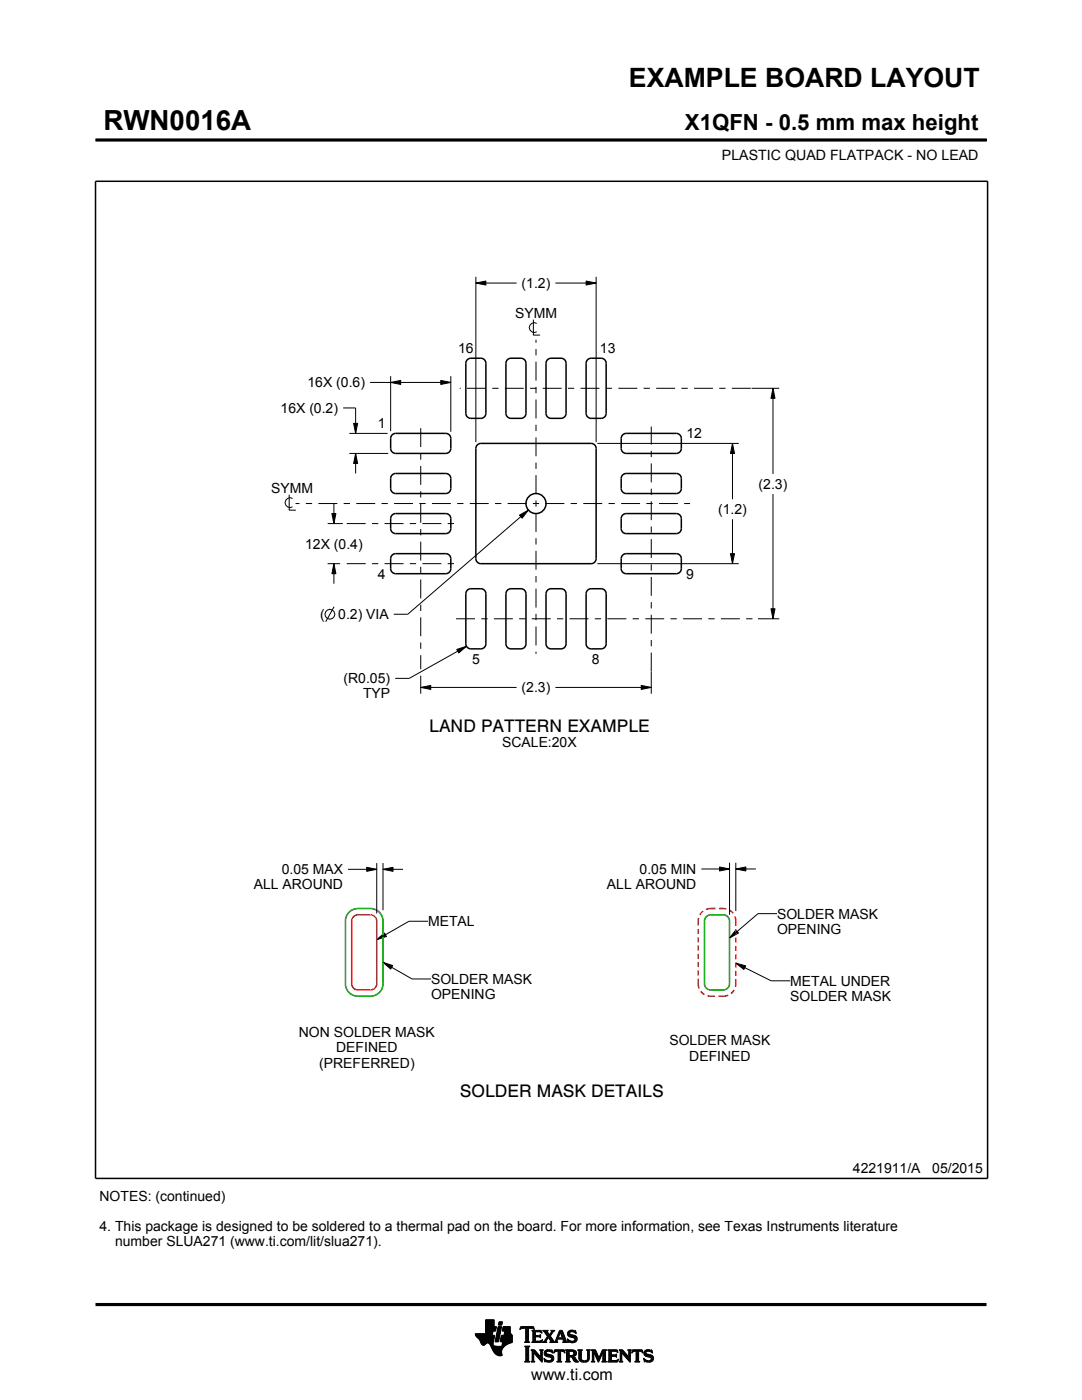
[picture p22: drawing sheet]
<svg xmlns="http://www.w3.org/2000/svg" width="216mm" height="279mm" viewBox="0 0 216 279" stroke-linecap="round" stroke-linejoin="round" font-family="sans-serif">
<defs><g id="words">
<text font-size="5.5" x="20.6" y="26">RWN0016A</text>
<text font-size="5.3" x="125.5" y="17.4">EXAMPLE BOARD LAYOUT</text>
<text font-size="4.4" x="136.7" y="26">X1QFN - 0.5 mm max height</text>
<g font-size="3.5">
<text x="85.6" y="146">LAND PATTERN EXAMPLE</text>
<text x="91.8" y="218.8">SOLDER MASK DETAILS</text>
</g>
<text font-size="3.2" x="106" y="275.3">www.ti.com</text>
<g font-size="2.8">
<text x="144.1" y="32">PLASTIC QUAD FLATPACK - NO LEAD</text>
<text x="104.1" y="57.5">(1.2)</text>
<text x="102.8" y="63.4">SYMM</text>
<text x="91.4" y="70.4">16</text>
<text x="119.7" y="70.5">13</text>
<text x="61.4" y="77.3">16X (0.6)</text>
<text x="56" y="82.4">16X (0.2)</text>
<text x="75.4" y="85.4">1</text>
<text x="137" y="87.4">12</text>
<text x="54.1" y="98.3">SYMM</text>
<text x="151.4" y="97.6">(2.3)</text>
<text x="143.3" y="102.6">(1.2)</text>
<text x="60.9" y="109.5">12X (0.4)</text>
<text x="75.4" y="115.5">4</text>
<text x="136.9" y="115.5">9</text>
<text x="63.9" y="123.6">(</text>
<text x="67.5" y="123.6">0.2) VIA</text>
<text x="68.6" y="136.4">(R0.05)</text>
<text x="94.2" y="132.6">5</text>
<text x="118.1" y="132.5">8</text>
<text x="72.4" y="139.4">TYP</text>
<text x="104.1" y="138.2">(2.3)</text>
<text x="100.2" y="149.2">SCALE:20X</text>
<text x="50.6" y="177.5">ALL AROUND</text>
<text x="56.2" y="174.5">0.05 MAX</text>
<text x="121.1" y="177.4">ALL AROUND</text>
<text x="127.6" y="174.4">0.05 MIN</text>
<text x="85.4" y="184.9">METAL</text>
<text x="155" y="183.3">SOLDER MASK</text>
<text x="155" y="186.3">OPENING</text>
<text x="86" y="196.4">SOLDER MASK</text>
<text x="157.7" y="196.7">METAL UNDER</text>
<text x="86" y="199.4">OPENING</text>
<text x="157.7" y="199.7">SOLDER MASK</text>
<text x="59.6" y="207">NON SOLDER MASK</text>
<text x="133.6" y="208.7">SOLDER MASK</text>
<text x="63.7" y="213">(PREFERRED)</text>
<text x="67.1" y="210">DEFINED</text>
<text x="137.5" y="211.7">DEFINED</text>
<text x="19.9" y="239.7">NOTES: (continued)</text>
<text x="170.2" y="234.2">4221911/A</text>
<text x="186" y="234.2">05/2015</text>
<text x="19.9" y="245.7">4. This package is designed to be soldered to a thermal pad on the board. For more information, see Texas Instruments literature</text>
<text x="23" y="248.7">number SLUA271 (www.ti.com/lit/slua271).</text>
</g>
</g></defs>
<g fill="#000">
<path d="M95 56.5l2-.4v.8zM117 56.1l2 .4-2 .4zM78 76.3l2-.4v.8zM88 75.9l2 .4-2 .4zM154.2 77.5l.4 2h-.8zM70.6 84.5h.8l-.4 2zM71 90.5l.4 2h-.8zM146.2 88.5l.4 2h-.8zM66.2 102.5h.8l-.4 2zM66.6 112.5l.4 2h-.8zM103.7 102.8l1.7-1-1.2 1.6zM145.8 110.5h.8l-.4 2z"/>
<path d="M84 137.2l2-.4v.8zM91.1 129.6l2-.6-1.6 1.3zM128 136.8l2 .4-2 .4zM153.8 121.5h.8l-.4 2zM73.2 173.1l2 .4-2 .4zM76.4 173.5l2-.4v.8zM143.6 173l2 .4-2 .4zM146.8 173.4l2-.4v.8zM75.2 187.5l1.5-1.3 .4 .7zM76.4 192.1l2 .6-.4 .7zM146.8 185.6l.6 .6-1.8 1zM146.8 192.2l2 .6-.4 .7z"/>
</g>
<g fill="none" stroke="#000" stroke-width=".2">
<path d="M19.1 27.9h177.7M196.8 27.7v.5M95 56.5l2-.4v.8zM95 55.2v33M95 56.5h8.1M110.8 56.5h8.2M117 56.1l2 .4-2 .4zM119 55.2v33M73.8 76.3h16.2M78 76.3l2-.4v.8zM78 75.1v11M88 75.9l2 .4-2 .4z"/>
<path d="M90 75.1v11.1M106.4 63.8v3.1h1.4M107.1 64.5a.98 .98 0 0 0-1.5 .9 .98 .98 0 0 0 1.5 .8M150 77.5h5.5M154.2 77.5l.4 2h-.8zM154.2 77.5v17.1M57.7 98.7v3.1h1.3M58.4 99.5a.98 .98 0 0 0-1.5 .8 .98 .98 0 0 0 1.5 .8M68.5 81.4h2.5v5.1M69.7 90.5h7.8M69.7 86.5h7.6M70.6 84.5h.8l-.4 2z"/>
<path d="M71 90.5l.4 2h-.8zM71 90.5v4M119.2 88.5h28.2M146.2 88.5l.4 2h-.8zM146.2 88.5v11.1M154.2 98.6v24.9M65.4 112.5h2.5M65.4 104.5h3M66.2 102.5h.8l-.4 2zM66.6 112.5l.4 2h-.8zM66.6 100.5v4M66.6 112.5v4"/>
<path d="M103.7 102.8l1.7-1-1.2 1.6zM105.4 101.8l-24 20.8h-2.8M119.2 112.5h28.2M145.8 110.5h.8l-.4 2zM146.2 103.6v8.9M66.7 121.1l-1.7 3M84 137.2l2-.4v.8zM84 137.2h19.1M84 134.8v3.6M91.1 129.6l2-.6-1.6 1.3zM93.1 129l-11.4 6.4h-2.8M110.8 137.2h19.2"/>
<path d="M128 136.8l2 .4-2 .4zM130 134v4.4M151.3 123.5h4.2M153.8 121.5h.8l-.4 2zM69.5 173.5h5.7M73.2 173.1l2 .4-2 .4zM75.2 172.2v10.1M76.4 173.5l2-.4v.8zM76.4 172.2v9.5M76.4 173.5h4M139.9 173.4h5.7M143.6 173l2 .4-2 .4z"/>
<path d="M145.6 172.2v10.4M146.8 173.4l2-.4v.8zM146.8 172.2v9.6M146.8 173.4h4M75.2 187.5l1.5-1.3 .4 .7zM76.4 192.1l2 .6-.4 .7zM76.4 192.1l5.8 3.3h3.8M85.4 183.9h-3.8l-6.4 3.6M146.8 192.2l2 .6-.4 .7zM146.8 192.2l7.1 3.5h3.8M146.8 185.6l.6 .6-1.8 1zM155 182.3h-3.8l-5.6 4.9"/>
<path d="M94.8 266.2h3.5M94.8 266.3h3.5M94.9 266.4h3.3M94.9 266.5h3.8l-.2 1.2M94.9 266.5h3.8M95 266.6h3.7M95 266.7h3.7M95.1 266.8h3.6M95.2 266.9h3.4M95.3 267h3.3M95.4 267.1h3.2M95.5 267.2h3.1"/>
<path d="M95.6 267.3h3M95.7 267.4h2.8M95.7 267.5h2.8M95.7 267.5l.4 .7 .3 .3 .3-.1 .5-.4 .4 .1 .8 1.5M95.8 267.6h2.7M95.8 267.7h2.7M95.9 267.8h2.6M95.9 267.9h2.5M95.9 268h2.5M96 268h1.1M96 268.1h1M96.1 268.2h.8"/>
<path d="M96.1 268.3h.7M96.2 268.4h.6M96.3 268.4h.4M96.9 266.1h1.4M96.9 266h1.4M96.9 265.9h1.4M96.9 265.8h1.5M96.9 265.7h1.5M96.9 264.7l2.2 .1-.2 .9h-.5l-.2 .8M96.9 265.6h2M96.9 265.5h2M96.9 265.4h2"/>
<path d="M96.9 265.3h2.1M96.9 265.2h2.1M96.9 265.1h2.1M96.9 265h2.1M96.9 264.9h2.1M96.9 264.8h2.2M96.9 264.6h1.7M96.9 264.5h1.7M96.9 264.4h1.7M96.9 264.3h1.7M96.9 264.2h1.7M96.9 264.1h1.7"/>
<path d="M96.9 264h1.7M96.9 263.9h1.7M96.9 263.8h1.7M96.9 263.7h1.7M96.9 263.6h1.7M96.9 263.5h1.7M96.9 263.4h1.7M97.5 268h.9M97.6 268.1h.8M97.7 268.2h.7M97.7 268.3h.7M97.8 268.4h.6"/>
<path d="M97.9 268.5h.6M97.9 268.6h.7M98 268.7h1.1M98 268.8h2.6M98 268.8h2.5M98.1 268.9h2.3M98.1 269h2.3M98.1 269.1h2.2M98.2 269.2h2.1M98.2 269.2h2M98.2 269.3h2M98.3 269.4h1.9"/>
<path d="M98.3 269.5h1.8M98.4 269.6h1.7M98.4 269.6l.6 .7 .6 .3 .6-.1-.1-.7M98.4 268v.4l.3 .2 2 .1M98.5 269.7h1.6M98.5 267.7l-.1 .3M98.5 269.8h1.6M98.6 269.9h1.5M98.6 264.8v-1.4h-1.7v2.8h-2.1l.2 .5 .7 .8M98.6 270h1.5M98.7 270h1.4M98.8 270.1h1.3"/>
<path d="M98.8 267.7h.7M98.8 267.6h.7M98.8 267.5h.7M98.9 270.2h1.2M98.9 267.4h.7M98.9 267.3h.7M98.9 267.2h.7M98.9 267.1h.7M98.9 267h.7M98.9 270.3h1.3M99 266.9h.6M99 266.9h.7"/>
<path d="M99 266.8h.7M99 266.7h.7M99 266.6h.7M99 266.5h.7M99.1 270.4h1.1M99.1 266.4h.7M99.1 266.3h.7M99.1 266.2h.7M99.1 266.1h.7M99.1 266h.7M99.2 265.9h.7M99.2 265.8h.7"/>
<path d="M99.2 270.4h1M99.2 265.7h.7M99.2 265.6h.7M99.2 265.5h.7M99.3 265.4h.6M99.3 265.4h.7M99.3 265.3h.7M99.3 265.2h.7M99.3 265.1h.7M99.3 265h.7M99.4 270.5h.8M99.4 264.9h.7"/>
<path d="M99.4 264.8h.7M99.4 264.8h.7l-.6 3h-.7zM99.5 264.4h.6M99.5 264.3h.7M99.5 264.2h.7M99.5 264.1h.7M99.5 264h.7M99.5 263.9h.7M99.6 263.8h.7M99.6 263.8h.7l-.2 .7h-.7zM99.8 270.6h.1M99.8 267.7h2.4"/>
<path d="M99.8 267.6h2.4M99.8 267.5h2.4M99.9 267.4h2.3M99.9 267.3h2.3M99.9 267.2h2.3M99.9 267.1h2.3M99.9 267h2.3M99.9 266.9h2.3M100 266.9h2.2M100 266.8h2.2M100 266.7h2.2M100 266.6h2.2"/>
<path d="M100 266.5h2.2M100.1 268.6h.7M100.2 268.5h.7M100.2 268.4h.8M100.2 268.4h.9M100.2 268.3h1M100.2 268.2h1.2M100.2 265.6h1.6M100.2 268.1h1.4M100.2 265.5h1.6M100.2 268h1.6M100.3 265.4h1.5"/>
<path d="M100.3 268h1.7M100.3 267.9h1.9M100.3 265.3h1.5M100.3 267.8h1.9M100.3 265.2h1.5M100.3 265.1h1.5M100.3 265h1.5M100.4 264.9h1.4M100.4 264.8h1.4M100.6 266.5l.1-.8h-.5l.2-.9h1.4l.1 1.1 .3 .6v1.4l-1.3 .6M100.6 266.4h1.5M100.6 266.3h1.4"/>
<path d="M100.6 266.2h1.4M100.6 266.1h1.3M100.7 266h1.2M100.7 265.9h1.2M100.7 265.8h1.1M100.7 265.7h1.1M100.9 268.5l-.6 .6-.2 .7M102.2 266.5h-2.2l-.2 1.1 .1 .2h.4l-.2 .9M103.7 265.3h.1M103.8 265.2h.2M103.8 265h2.8M103.8 264.9h2.7"/>
<path d="M103.9 264.8h2.6M104.7 267.8h1M104.7 271.8h1.1M104.7 268.7h1M104.8 267.7h.7M104.8 271.7h.8M104.9 265.2h.6M104.9 268.9h.6M104.9 267.6h.6M104.9 267.5v-2.3l-.7-.1-.4 .3 .1-.6h2.6l.1 .6-.4-.3-.7 .1v2.3M104.9 267.5l-.2 .3M104.9 267.5h.6"/>
<path d="M104.9 267.4h.6M104.9 267.3h.6M104.9 267.2h.6M104.9 267.1h.6M104.9 267h.6M104.9 266.8h.6M104.9 266.7h.6M104.9 266.6h.6M104.9 266.5h.6M104.9 266.4h.6M104.9 266.3h.6M104.9 266.2h.6"/>
<path d="M104.9 266.1h.6M104.9 265.9h.6M104.9 265.8h.6M104.9 265.7h.6M104.9 265.6h.6M104.9 265.5h.6M104.9 265.4h.6M104.9 265.3h.6M104.9 271.5h.6M104.9 269h.6M104.9 271.4h.6M104.9 271.4v-2.4l-.2-.4h1.1l-.3 .4v2.4"/>
<path d="M104.9 271.4l-.2 .4h1.1l-.3-.4M104.9 271.3h.6M104.9 271.2h.6M104.9 271.1h.6M104.9 271h.6M104.9 270.9h.6M104.9 270.8h.6M104.9 270.6h.6M104.9 270.5h.6M104.9 270.4h.6M104.9 270.3h.6M104.9 270.2h.6"/>
<path d="M104.9 270.1h.6M104.9 270h.6M104.9 269.9h.6M104.9 269.8h.6M104.9 269.6h.6M104.9 269.5h.6M104.9 269.4h.6M104.9 269.3h.6M104.9 269.2h.6M104.9 269.1h.6M105.5 267.5l.2 .3M105.7 267.8h-1"/>
<path d="M105.9 271.8h.8M105.9 269.4h.8M106.1 269.5h.7M106.1 267.8h2M106.1 271.7h.5M106.2 269.6h.7M106.2 271.5h.3M106.2 265.6h1.8M106.2 269.8h.8M106.2 271.4h.3M106.2 269.8l-.3-.4h.8l1.2 1.4M106.2 271.4l-.3 .4h.8l-.2-.4"/>
<path d="M106.2 271.3h.3M106.2 271.2h.3M106.2 271.1h.3M106.2 271h.3M106.2 270.9h.3M106.2 270.8h.3M106.2 270.6h.3M106.2 270.5h.3M106.2 270.4h.3M106.2 270.3h.3M106.2 270.2h.3M106.2 270.1h.3"/>
<path d="M106.2 270h1M106.2 269.9h.9M106.2 269.8v1.6M106.3 267.7h1.8M106.3 265.7h1.8M106.3 267.6h.6M106.3 265.8h.6M106.3 267.5l-.2 .3M106.3 267.5h.5M106.3 267.4h.5M106.3 267.3h.5M106.3 267.2h.5"/>
<path d="M106.3 267.1h.5M106.3 267h.5M106.3 266.8h.5M106.3 266.7h1.6M106.3 266.6h1.6M106.3 266.5h.5M106.3 266.4h.5M106.3 266.3h.5M106.3 266.2h.5M106.3 266.1h.5M106.3 265.9h.5M106.4 265.2h.2"/>
<path d="M106.5 270h.1M106.5 270v1.4M106.5 265.3h.1M106.6 270.1h.7M106.7 270.2h.7M106.8 270.3h.7M106.8 265.9l.1-.1h.7l.6 .2-.2-.5h-1.9l.2 .3v1.7M106.8 265.9v.6h.8l.3-.2v.7l-.3-.2h-.8l.1 .8h.9l.5-.2M106.9 270.4h.7M107 270.5h.7M107.1 270.6h.7M107.2 270.8h1"/>
<path d="M107.3 270.9h.9M107.4 271h.8M107.5 271.1h.7M107.6 271.2h.6M107.6 266.5h.3M107.7 271.3h.5M107.7 269.4h.7M107.7 266.8h.2M107.7 267.6h.5M107.8 266.4h.1M107.8 271.4h.4M107.8 267h.1"/>
<path d="M107.8 265.8h.3M107.8 269.5h.5M107.9 271.5h.3M107.9 269.6h.3M107.9 269.8h.3M107.9 270.6h.3M107.9 270.5h.3M107.9 270.4h.3M107.9 270.3h.3M107.9 270.2h.3M107.9 270.1h.3M107.9 270h.3"/>
<path d="M107.9 269.9h.3M107.9 269.8v1M108 271.7h.2M108 265.9h.1M108 267.5h.2M108.1 271.8h.1M108.1 266.1h.1M108.2 267.4h.1M108.2 269.8l.2-.4h-.7l.2 .4M108.2 269.8v2.1l-1.7-1.9M108.2 267.8h.9M108.3 267.4l-.2 .5-2-.1"/>
<path d="M108.3 265.6h1M108.5 267.7h.5M108.5 271.1l.2 .7 .2-.1 .6 .2 .7-.2 .3-.6M108.5 271.1h.1M108.5 265.7h.7M108.5 271.2h.2M108.6 271.3h.2M108.6 270.1l.2 .5 1.1 .3 .1 .3-.1 .3h-.5l-.9-.4M108.6 270.1h.4M108.6 270h.4M108.6 270.2h.6M108.6 267.6h.4"/>
<path d="M108.6 271.4h.4M108.6 269.9h.4M108.6 270.3h1M108.6 265.8h.7M108.6 271.5h.8M108.6 269.8h.5M108.7 271.7h1.5M108.7 270.4h1.3M108.7 267.5h.3M108.7 271.8h.1M108.7 265.9h.6M108.7 269.6h1.5"/>
<path d="M108.8 267.4h.3M108.8 270.5h1.5M108.8 266.1h.6M108.8 269.5h1.4M108.8 267.3h.4M108.9 266.2h.6M108.9 267.2h.4M108.9 266.3h.6M108.9 270.6h1.5M109 267.1h.3M109 270l.2 .2 1.1 .3 .2 .6M109 270l.1-.3h.4l.8 .3-.1-.6-.2 .1-.6-.1-.6 .2-.2 .5"/>
<path d="M109 266.4h1M109.1 271.8h.9M109.1 269.4h.7M109.1 267h.9M109.1 266.5h.8M109.1 267.8h-.9M109.2 266.8h.8M109.2 266.6h.6M109.2 266.7h.7M109.2 266.7l-.6 1-.4 .1M109.3 270.8h1.1M109.5 267.1h.6"/>
<path d="M109.6 267.2h.6M109.7 271.5h.7M109.7 267.3h.6M109.7 267.8l.2-.1-.5-.8-.4 .8 .1 .1M109.7 267.8h1.6M109.7 266.3h.4M109.7 267.4h.6M109.8 270.9h.7M109.8 266.2h.3M109.8 266.6l.9 1.2 1-2.3h.5l.8 2.1 .3 .2M109.8 267.5h.6M109.9 266.1h.3"/>
<path d="M109.9 269.8h.4M109.9 267.6h.6M109.9 267.7h.7M109.9 271.4h.5M109.9 265.9h.4M110 271h.5M110 265.6h.7M110 265.9l.1-.2-.2-.2h.8l-.9 1.1M110 265.9l-.4 .5-.4-.6 .2-.3h-1.1l.9 1.2M110 271.3h.5M110 265.8h.4M110 271.1h.5"/>
<path d="M110 271.2h.5M110.1 269.4h.1M110.1 265.7h.4M110.1 269.9h.2M110.2 270h.1M110.5 270h.1M110.5 269.9h.2M110.5 269.8h.3M110.6 269.6h2.1M110.6 269.5h2M110.6 269.4h2M110.7 267.7h.5"/>
<path d="M110.8 267.6h.4M110.9 267.5h.3M110.9 267.4h.3M111 267.3h.3M111 267.2h1.8M111 267.1h1.8M111.1 267h.3M111.1 271.8h1M111.1 266.8h.4M111.2 266.7h.3M111.2 267.5v.3h.1M111.2 267.5l.1-.2h1l.1 .2"/>
<path d="M111.2 266.6h.3M111.3 266.5h.3M111.3 271.7h.6M111.3 266.4h.3M111.3 271.5h.6M111.3 267.8h-1.6M111.3 269.8h.6M111.4 266.3h.3M111.4 271.4h.5M111.4 270.1h.5M111.4 270h.5M111.4 269.9h.5"/>
<path d="M111.4 270.5h.5M111.4 270.4h.5M111.4 270.3h.5M111.4 270.2h.5M111.4 271.1h.5M111.4 271h.5M111.4 270.9h.5M111.4 270.8h.5M111.4 270.6h.5M111.4 271.4l-.1-1.7h-.4l-.4 .4 .2-.7h1.9l.1 .7-.4-.4h-.4v1.7M111.4 271.4l-.3 .4h1l-.2-.4M111.4 271.3h.5"/>
<path d="M111.4 271.2h.5M111.4 266.2h.3M111.4 266.1h.4M111.5 265.9h.9M111.5 265.8h.8M111.6 265.7h.7M111.6 265.6h.6M111.8 265.9l.4 1.1h-.8zM111.9 266.1h.5M111.9 266.2h.5M111.9 266.3h.6M112 266.4h.5"/>
<path d="M112 266.5h.6M112.1 266.6h.5M112.1 266.7h.6M112.1 266.8h.6M112.2 267h.5M112.2 267.8h1.1M112.3 267.3h.6M112.3 267.4h.6M112.4 267.5h.6M112.4 267.5v.3h-.2M112.4 269.8h.3M112.4 267.6h.6"/>
<path d="M112.4 267.7h.7M112.6 269.9h.1M112.6 270h.2M112.8 271.8h1M112.8 269.4h1.6M113 269.5h1.7M113 271.7h.7M113 269.6h1.9M113 271.5h.6M113 269.8h.6M113 271.4h.6M113 271.4l-.2 .4h1l-.2-.4"/>
<path d="M113 271.3h.6M113 271.2h.6M113 271.1h.6M113 271h.6M113 270.9h.6M113 270.8h1.5M113 270.6h1.6M113 270.5h1.8M113 270.4h.6M113 270.3h.6M113 270.2h.6M113 270.1h.6"/>
<path d="M113 270h.6M113 269.9h.6M113 269.8v1.6M113 269.8l-.2-.4h1.5l.6 .2 .1 .5M113.2 267.3h.2M113.2 267.4h.3M113.2 266.2l.3 .5 1 .3 .2 .3M113.2 266.2h.5M113.2 266.3h.6M113.2 266.1h.5M113.3 267.5h.3M113.3 267.8h-1.1"/>
<path d="M113.3 266.4h.9M113.3 265.9h.4M113.3 267.6h.6M113.3 266.5h1.3M113.3 267.7h1.6M113.3 265.8h.5M113.3 267.8h.2M113.4 266.6h1.5M113.4 265.7h1.5M113.5 266.7h1.5M113.5 265.6h1.4M113.6 269.9l.1-.2h.5l.3 .4"/>
<path d="M113.6 269.9v.6M113.7 267.8h1.1M113.8 266.8h1.3M113.8 265.5h.6M114 268h.4M114.1 270.9h.6M114.2 271h.6M114.2 271.1h.7M114.3 271.2h.6M114.3 267h.8M114.3 269.8h.7M114.3 270.4h.6"/>
<path d="M114.4 271.3h.6M114.4 271.3l.4 .5h.7M114.4 271.3l-.3-.4-.5-.1v.6M114.4 270.7l1.1 1.1M114.4 270.7h.1M114.4 271.4h.7M114.4 269.9h.6M114.4 270.3h.6M114.5 267.6h.5M114.5 270.2h.5M114.5 270h.5M114.5 265.8h.4"/>
<path d="M114.5 270.1h.5M114.5 270.1l-.2 .3-.3 .1M114.5 271.5h.7M114.6 271.7h.7M114.6 267.1h.6M114.6 267.5h.5M114.7 267.2h.5M114.7 267.4h.5M114.7 265.9h.3M114.7 267.3h.5M114.7 271.8h.8M114.8 266.1h.2"/>
<path d="M114.9 266.2h.1M114.9 266.2l-.7-.4h-.4l-.1 .2 .1 .3 1.1 .4 .3 .5M114.9 266.2l-.1-.7-.2 .1-.5-.1-.6 .2-.3 .5M115 270.1l-.1 .4-.5 .2M115.2 267.2l-.3 .6-.7 .2-.6-.2-.2 .1-.2-.7 .9 .5 .4-.1 .2-.3M115.3 269.4h.9M115.4 269.5h.7M115.5 269.6h.5M115.5 269.8h.5M115.5 269.8v1.4l.4 .5 .6 .2 .6-.1 .4-.3 .1-.5M115.5 271h.5M115.5 270.9h.5"/>
<path d="M115.5 270.8h.5M115.5 270.6h.5M115.5 270.5h.5M115.5 270.4h.5M115.5 270.3h.5M115.5 270.2h.5M115.5 270.1h.5M115.5 270h.5M115.5 269.9h.5M115.5 271.1h.5M115.5 271.2h.5M115.5 271.3h.6"/>
<path d="M115.6 271.4h.6M115.7 271.5h.8M115.8 271.7h1.5M116 271l.2 .4 .5 .2 .4-.2 .2-.4M116 269.8l.2-.4h-.9l.2 .4M116 269.8v1.2M116 271.8h1.1M116.8 271.5h.6M117 269.4h.8M117.1 271.4h.4M117.2 269.5h.5M117.2 271.3h.4"/>
<path d="M117.2 269.6h.4M117.2 271.2h.4M117.2 271.1h.4M117.3 269.8h.3M117.3 271h.3M117.3 270.9h.3M117.3 270.8h.3M117.3 270.6h.3M117.3 270.5h.3M117.3 270.4h.3M117.3 270.3h.3M117.3 270.2h.3"/>
<path d="M117.3 270.1h.3M117.3 270h.3M117.3 269.9h.3M117.6 269.8l.2-.4h-.8l.2 .3 .1 1.3M117.6 269.8v1.2M118 271.8h.7M118 269.4h.8M118.1 269.5h.8M118.1 271.7h.5M118.2 269.6h.7M118.2 271.5h.3M118.2 269.8h.8"/>
<path d="M118.2 271.4h.3M118.2 271.4l-.2 .4h.7l-.2-.4M118.2 271.3h.3M118.2 271.2h.3M118.2 271.1h.3M118.2 271h.3M118.2 270.9h.3M118.2 270.8h.3M118.2 270.6h.3M118.2 270.5h.3M118.2 270.4h.3M118.2 270.3h.3"/>
<path d="M118.2 270.2h.3M118.2 270.1h.3M118.2 270h.9M118.2 269.9h.8M118.2 269.8v1.6M118.6 270.1h.5M118.6 270.2h.6M118.7 270.3h.5M118.7 270.4h.6M118.8 270.5h.5M118.8 270.6h.6M118.9 270.8h.5"/>
<path d="M118.9 270.9h.6M119 271h.8M119 271.1h.8M119.1 271.2h.6M119.1 271.3h.6M119.2 271.4h.4M119.2 271.5h.4M119.3 271.7h.2M119.3 271.8h.2M119.6 270.9h.3M119.6 270.8h.3M119.7 270.6h.3"/>
<path d="M119.7 270.5h.3M119.8 270.4h.3M119.8 270.3h.3M119.9 270.2h.3M119.9 270.1h.3M120 270h.8M120 269.9h.8M120 269.8h.8M120.1 271.8h1M120.1 269.6h.7M120.1 269.5h.8M120.2 269.4h.9"/>
<path d="M120.2 271.7h.7M120.3 271.5h.5M120.3 271.4h.5M120.3 271.4l-.2 .4h1l-.3-.4M120.3 271.4v-1.5l-.9 2-.9-2v1.5M120.3 271.3h.5M120.3 271.2h.5M120.3 271.1h.5M120.3 271h.5M120.3 270.9h.5M120.3 270.8h.5M120.3 270.6h.5"/>
<path d="M120.3 270.5h.5M120.3 270.4h.5M120.3 270.3h.5M120.3 270.2h.5M120.3 270.1h.5M120.8 269.8l.3-.4h-.9l-.7 1.6-.7-1.6h-.8l.2 .4M120.8 269.8v1.6M121.2 271.8h2M121.2 269.4h1.9M121.4 269.5h1.8M121.4 271.7h1.9M121.5 269.6h1.7"/>
<path d="M121.5 271.5h1.8M121.5 269.8h.5M121.5 271.4h.5M121.5 269.9h.5M121.5 269.8v1.6M121.5 269.8l-.3-.4h1.9l.2 .6M121.5 270.3h.5M121.5 270.2h.5M121.5 270.1h.5M121.5 270h.5M121.5 270.9h.5M121.5 270.8h.5"/>
<path d="M121.5 270.6h1.5M121.5 270.5h1.5M121.5 270.4h1.5M121.5 271.3h.5M121.5 271.2h.5M121.5 271.1h.5M121.5 271h.5M122.6 270.4l.4-.2v.7l-.2-.2h-.8v.8h.2M122.9 270.8h.1M122.9 270.3h.1M123 269.8h.3M123.1 271.4h.3"/>
<path d="M123.2 269.9h.1M123.3 270h.1M123.3 270l-.4-.3h-.8l-.1 .7M123.3 271.3h.1M123.4 271.2h.1M123.4 271.2l-.3 .3h-.4M123.4 271.2l-.2 .6h-2l.3-.4M123.5 271.8h.8M123.5 269.4h.7M123.6 269.5h.7M123.7 271.7h.5M123.7 269.6h.7"/>
<path d="M123.7 271.5h.4M123.7 269.8h.8M123.7 271.4h.4M123.7 271.4l-.2 .4h.8l-.2-.4M123.7 271.3h.4M123.7 271.2h.4M123.7 271.1h.4M123.7 271h.4M123.7 270.9h.4M123.7 270.8h.4M123.7 270.6h.4M123.7 270.5h.4"/>
<path d="M123.7 270.4h.4M123.7 270.3h.4M123.7 270.2h.4M123.7 270.1h.4M123.7 270h1M123.7 269.9h.9M123.7 269.8v1.6M124.1 270v1.4M124.1 270h.1M124.2 270.1h.6M124.2 270.2h.7M124.3 270.3h.7"/>
<path d="M124.4 270.4h.7M124.5 270.5h.7M124.6 270.6h.7M124.7 270.8h1.1M124.8 270.9h1M124.9 271h.9M125 271.1h.8M125.1 271.2h.7M125.2 271.3h.6M125.2 269.4h.8M125.3 271.4h.5M125.4 269.5h.5"/>
<path d="M125.4 271.5h.4M125.4 269.6h.4M125.5 269.8h.3M125.5 269.8l-.1 1-1.2-1.4h-.7l.2 .4M125.5 269.9h.3M125.5 270.2h.3M125.5 270.1h.3M125.5 270h.3M125.5 270.4h.3M125.5 270.3h.3M125.5 270.6h.3M125.5 270.5h.3"/>
<path d="M125.5 271.7h.3M125.6 271.8h.2M125.8 269.8l.2-.4h-.8l.3 .4M125.8 269.8v2.1l-1.7-1.9M126 270h.1M126.1 269.9h.1M126.1 269.8h.3M126.1 269.6h2.1M126.2 269.5h2M126.2 269.4h2M126.6 271.8h1.1M126.9 271.7h.6"/>
<path d="M126.9 271.5h.5M126.9 269.8h.5M126.9 271.4h.5M126.9 270.1h.5M126.9 270h.5M126.9 269.9h.5M126.9 270.5h.5M126.9 270.4h.5M126.9 270.3h.5M126.9 270.2h.5M126.9 271.1h.5M126.9 271h.5"/>
<path d="M126.9 270.9h.5M126.9 270.8h.5M126.9 270.6h.5M126.9 271.4v-1.7h-.5l-.3 .4 .1-.7h1.9l.2 .7-.4-.4h-.5v1.7M126.9 271.4l-.3 .4h1.1l-.3-.4M126.9 271.3h.5M126.9 271.2h.5M128 269.8h.3M128.1 269.9h.2M128.2 270h.1M128.4 271.1l.2 .7 .2-.1 .6 .2 .7-.2 .3-.6M128.4 271.1h.1"/>
<path d="M128.4 271.2h.2M128.5 271.3h.2M128.5 270.1l.1 .4 .5 .3M128.5 270.1h.4M128.5 270h.4M128.5 270.2h.6M128.5 271.4h.4M128.5 269.9h.4M128.5 270.3h1M128.5 271.5h.8M128.5 269.8h.5M128.6 271.7h1.5"/>
<path d="M128.6 270.4h1.3M128.6 271.8h.1M128.6 269.6h1.5M128.7 270.5h1.5M128.7 269.5h1.4M128.8 270.6h1.5M128.9 270l.1-.3h.4l.8 .3-.1-.6-.2 .1-.6-.1-.6 .2-.2 .5M128.9 270l.2 .2 1.1 .3 .2 .6M128.9 271.8h1M129 269.4h.7M129.1 270.8l.7 .2 .1 .4-.7 .1-.8-.4M129.2 270.8h1.1"/>
<path d="M129.6 271.5h.7M129.6 270.9h.8M129.8 269.8h.4M129.8 271.4h.5M129.9 271h.5M129.9 271.3h.5M129.9 271.1h.5M129.9 271.2h.5M129.9 269.4h.2M130 269.9h.2M130.1 270h.1"/>
<circle cx="65.8" cy="122.6" r=".98"/>
</g>
<g fill="none" stroke="#000" stroke-width=".3">
<path d="M19.1 36.2h178v199h-178zM93.2 71.8l.8-.3h2a1 1 0 0 1 1 1v10a1 1 0 0 1-1 1h-2a1 1 0 0 1-1-1v-10zM101.2 71.8l.8-.3h2a1 1 0 0 1 1 1v10a1 1 0 0 1-1 1h-2a1 1 0 0 1-1-1v-10zM109.2 71.8l.8-.3h2a1 1 0 0 1 1 1v10a1 1 0 0 1-1 1h-2a1 1 0 0 1-1-1v-10zM117.2 71.8l.8-.3h2a1 1 0 0 1 1 1v10a1 1 0 0 1-1 1h-2a1 1 0 0 1-1-1v-10zM78.2 94.8l.8-.3h10a1 1 0 0 1 1 1v2a1 1 0 0 1-1 1h-10a1 1 0 0 1-1-1v-2zM78.2 86.8l.8-.3h10a1 1 0 0 1 1 1v2a1 1 0 0 1-1 1h-10a1 1 0 0 1-1-1v-2zM95.2 88.8l.8-.3h22a1 1 0 0 1 1 1v22a1 1 0 0 1-1 1h-22a1 1 0 0 1-1-1v-22zM124.2 94.8l.8-.3h10a1 1 0 0 1 1 1v2a1 1 0 0 1-1 1h-10a1 1 0 0 1-1-1v-2zM124.2 86.8l.8-.3h10a1 1 0 0 1 1 1v2a1 1 0 0 1-1 1h-10a1 1 0 0 1-1-1v-2zM78.2 110.8l.8-.3h10a1 1 0 0 1 1 1v2a1 1 0 0 1-1 1h-10a1 1 0 0 1-1-1v-2zM78.2 102.8l.8-.3h10a1 1 0 0 1 1 1v2a1 1 0 0 1-1 1h-10a1 1 0 0 1-1-1v-2z"/>
<path d="M93.2 117.8l.8-.3h2a1 1 0 0 1 1 1v10a1 1 0 0 1-1 1h-2a1 1 0 0 1-1-1v-10zM101.2 117.8l.8-.3h2a1 1 0 0 1 1 1v10a1 1 0 0 1-1 1h-2a1 1 0 0 1-1-1v-10zM109.2 117.8l.8-.3h2a1 1 0 0 1 1 1v10a1 1 0 0 1-1 1h-2a1 1 0 0 1-1-1v-10zM117.2 117.8l.8-.3h2a1 1 0 0 1 1 1v10a1 1 0 0 1-1 1h-2a1 1 0 0 1-1-1v-10zM124.2 110.8l.8-.3h10a1 1 0 0 1 1 1v2a1 1 0 0 1-1 1h-10a1 1 0 0 1-1-1v-2zM124.2 102.8l.8-.3h10a1 1 0 0 1 1 1v2a1 1 0 0 1-1 1h-10a1 1 0 0 1-1-1v-2z"/>
<circle cx="107" cy="100.5" r="2"/>
</g>
<path d="M19 27.9h177.8M19 260.3h177.8" fill="none" stroke="#000" stroke-width=".63" stroke-linecap="butt"/>
<path d="M149.8 77.5h-58.1M84 85.4v48.2M91 123.5h60.2M130 134v-48.9" fill="none" stroke="#000" stroke-width=".2" stroke-dasharray="1.3 1.3 3.8 1.3" stroke-dashoffset="2.5" stroke-linecap="butt"/>
<path d="M90 112.5h-22M90 112.5h1.1M90 104.5h-21.5M90 104.5h1.2M107 100.5v30M107 100.5v-32.7M107 100.5h-48M107 100.5h30.7" fill="none" stroke="#000" stroke-width=".2" stroke-dasharray="1.3 1.3 3.8 1.3" stroke-dashoffset=".6" stroke-linecap="butt"/>
<path d="M139.3 196.3v-12.5M139.3 196.3a2.5 2.5 0 0 0 2.5 2.5M141.8 181.3h2.5M141.8 181.3a2.5 2.5 0 0 0-2.5 2.5M144.3 198.8h-2.5M144.3 198.8a2.5 2.5 0 0 0 2.5-2.5M146.8 183.8v12.5M146.8 183.8a2.5 2.5 0 0 0-2.5-2.5" fill="none" stroke="#f00" stroke-width=".3" stroke-dasharray="1 .7" stroke-linecap="butt"/>
<path d="M69.5 182.3a2.5 2.5 0 0 1 1.9-1h2.5a2.5 2.5 0 0 1 2.5 2.5v12.5a2.5 2.5 0 0 1-2.5 2.5h-2.5a2.5 2.5 0 0 1-2.5-2.5v-12.5l.1-.6zM141.1 182.8l.7-.2h2.5a1.25 1.25 0 0 1 1.3 1.2v12.5a1.25 1.25 0 0 1-1.3 1.3h-2.5a1.25 1.25 0 0 1-1.2-1.3v-12.5v-.4z" fill="none" stroke="#00a600" stroke-width=".3"/>
<path d="M70.7 182.8l.7-.2h2.5a1.25 1.25 0 0 1 1.3 1.2v12.5a1.25 1.25 0 0 1-1.3 1.3h-2.5a1.25 1.25 0 0 1-1.2-1.3v-12.5v-.4z" fill="none" stroke="#f00" stroke-width=".3"/>
<use href="#words"/>
</svg>
